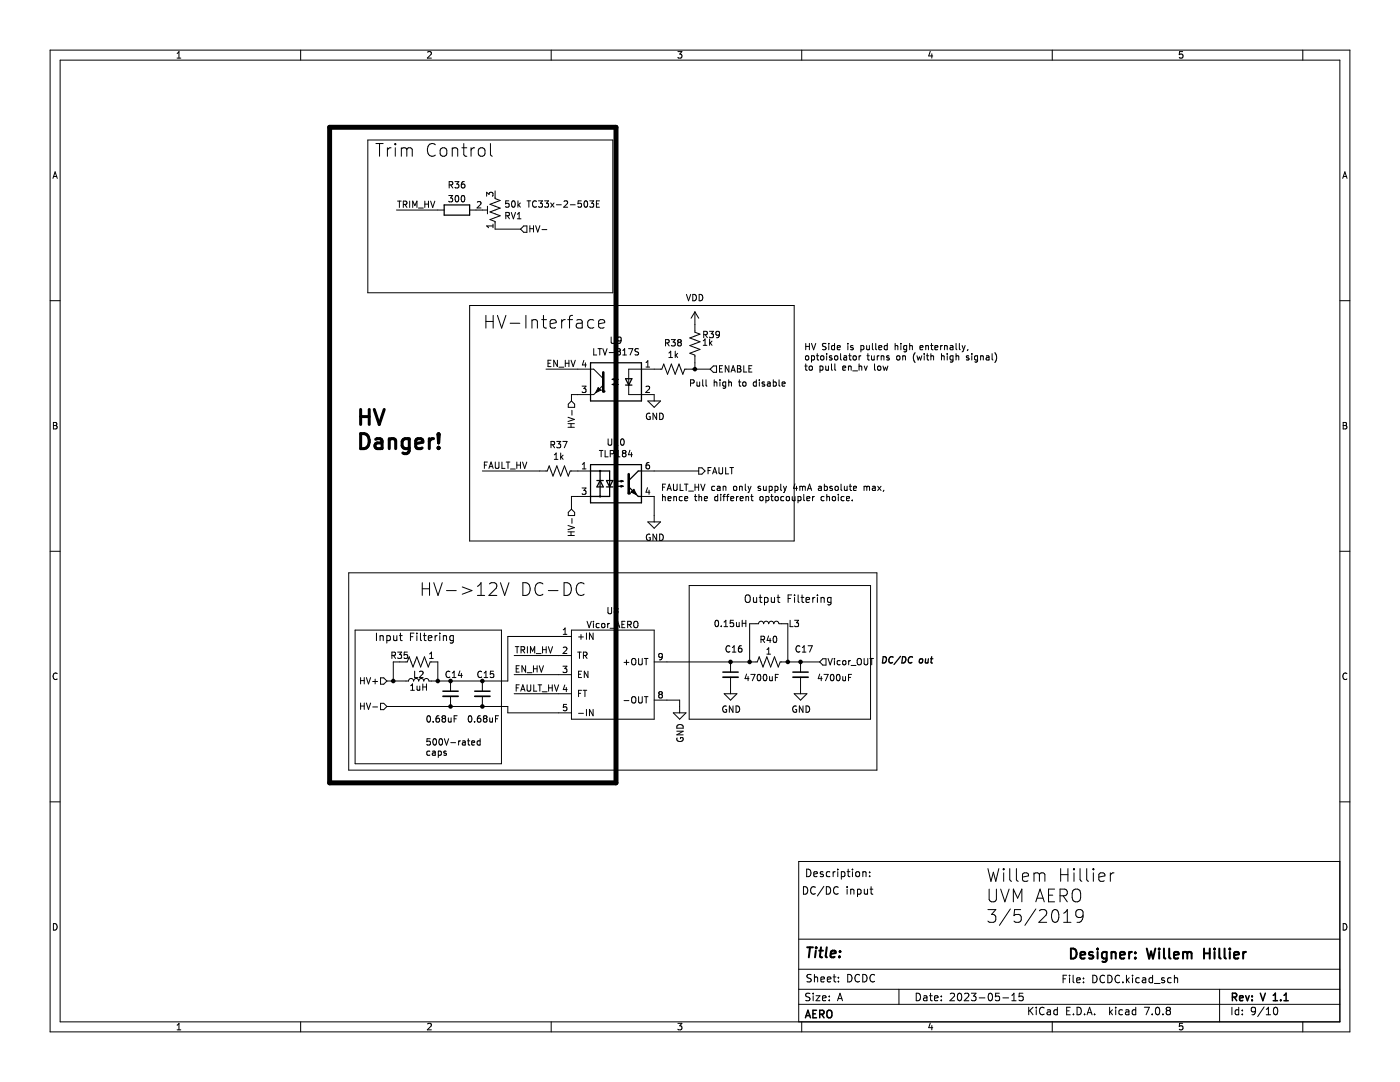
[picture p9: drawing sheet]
<svg xmlns="http://www.w3.org/2000/svg" width="279mm" height="216mm" viewBox="0 0 279 216" stroke-linecap="round" stroke-linejoin="round" font-family="sans-serif">
<g fill="none" stroke="#000" stroke-width=".2">
<path d="M10 10h259.4v195.9h-259.4zM12 12h255.4v191.9h-255.4zM35.3 11.6h.8M35.3 10.7l.4-.4v1.3M60 10v2M85.3 10.4l.5-.1 .3 .4-.8 .9h.8M110 10v2M135.3 10.3h.8l-.4 .5 .3 .1v.6l-.2 .1-.5-.1M160 10v2M185.7 10.2l-.4 1h.9M186 10.7v.9M210 10v2"/>
<path d="M236 10.3h-.6l-.1 .6 .2-.1 .5 .1 .1 .1-.1 .5-.2 .1-.5-.1M260 10v2M10.6 35.6l.4-1.3 .4 1.3M10.7 35.2h.6M73.4 27.9h48.9v30.5h-48.9zM75 28.6h1.5M75.7 28.6v2.6M77.3 29.5v1.7M78 29.5a.65 .65 0 0 0-.7 .5M78.9 28.6v.3M78.9 29.5v1.7M78.9 28.6l-.1 .2 .1 .1"/>
<path d="M78.9 28.6l.1 .2-.1 .1M80.1 29.7a.63 .63 0 0 1 1.1 .2M80.1 29.5v1.7M81.2 29.9l.3-.4 .7 .1 .1 .3v1.3M81.2 29.9v1.3M86.9 28.9a.95 .95 0 0 0-1.1-.1 .95 .95 0 0 0-.5 .9 1.08 1.08 0 0 0 .3 1.2 1.08 1.08 0 0 0 1.2 .2l.1-.2M88 29.7a.69 .69 0 0 1 .6-.2 .69 .69 0 0 1 .6 .5v.7a.69 .69 0 0 1-.7 .5 .69 .69 0 0 1-.7-.5zM89.6 39h.7l-.4 .5 .4 .1v.6l-.2 .1-.5-.1M89.6 36.9l.6-.1 .1-.4-.7-.2v1.3M89.9 36.9l.5 .6M90.3 29.7a.63 .63 0 0 1 1 .2v1.3M90.3 29.5v1.7"/>
<path d="M90.8 36.2h.8l-.4 .5 .3 .1v.6l-.2 .1-.5-.1M90.9 39.1l.2-.1a.68 .68 0 0 1 .5 .6 .68 .68 0 0 1-.5 .7l-.3-.5zM92.2 39.1l.1-.1a.68 .68 0 0 1 .5 .6 .68 .68 0 0 1-.5 .7l-.3-.5zM92.2 29.5h1M92.6 28.6v2.2l.1 .3 .5 .1M92.7 36.2l-.4 .1-.2 .2v.8l.2 .2 .4-.1 .1-.4-.1-.2-.4-.1-.2 .3M94 29.5v1.7M94.7 29.5a.65 .65 0 0 0-.7 .5M95.6 29.7a.69 .69 0 0 1 .7-.2 .69 .69 0 0 1 .5 .5v.7a.69 .69 0 0 1-.7 .5 .69 .69 0 0 1-.6-.5zM97.1 39.2v-.8l.5 .4 .1-.4h.6l.1 .2-.1 .6M97.9 28.6v2.2l.3 .4M98.8 38.1v1.5l1 .4-2 .8 2 .7-2 .8 2 .8-2 .7 1 .4v1.5h5.1"/>
<path d="M268 35.6l.4-1.3 .4 1.3M268.1 35.2h.6M79.1 41.9h9.5M79.3 40.1h.8M79.7 40.1v1.3M80.5 40.8l.6-.1 .1-.5-.7-.1v1.3M80.8 40.8l.4 .6M81.8 40.1v1.3M82.4 41.4v-1.3l.4 .9 .4-.9v1.3M83.5 41.5h1M84.8 40.1v1.3M84.8 40.7h.7"/>
<path d="M85.5 40.1v1.3M85.9 40.1l.5 1.3 .4-1.3M93.7 41.9h3.6M95.3 40.3l.5-.1 .2 .4-.8 .9h.8M97.3 41.1v1.6M98.4 45.1h-1.3l.4 .3M98.4 44.7v.7M100.9 43.1l.7-.1v-.5l-.7-.1v1.3M101.2 43.1l.5 .6M101.6 40.1h-.7v.6l.2-.1h.4l.1 .2v.4l-.2 .1-.5-.1M102 42.4l.5 1.3 .4-1.3M102.2 40.2l.2-.1a.68 .68 0 0 1 .4 .6 .68 .68 0 0 1-.4 .6l-.3-.4z"/>
<path d="M103.2 43.7h.8M103.2 42.8l.4-.4v1.3M103.4 40.1v1.2M103.5 40.9l.3 .4M103.8 40.5l-.4 .5M104.5 45.1h.7v1.3h-.7l-.6-.7zM105.2 40.1h.7M105.5 40.1v1.2M105.7 45v1.3M105.7 45.6h.8M106.5 45v1.3M106.9 45l.4 1.3 .4-1.3"/>
<path d="M107.1 40.2a.6 .6 0 0 0-.9 .4 .6 .6 0 0 0 .6 .7l.3-.1M107.5 40.1h.8l-.5 .5 .4 .1v.5l-.2 .1-.5-.1M108.2 45.8h.9M108.7 40.1h.8l-.4 .5 .3 .1v.5l-.2 .1-.5-.1M109.9 40.5l.7 .8M110.6 40.5l-.7 .8M111 40.9h1M112.6 40.2l.4-.1 .3 .3-.8 .9h.8M113.8 40.9h1M116 40.1h-.6l-.1 .6 .2-.1h.4l.2 .2-.1 .4-.2 .1-.5-.1M116.7 40.2l.2-.1a.68 .68 0 0 1 .4 .6 .68 .68 0 0 1-.4 .6l-.4-.4zM117.7 40.1h.8l-.4 .5 .3 .1v.5l-.2 .1-.5-.1"/>
<path d="M119 40.7h.5M119.6 40.1h-.6v1.2h.6M137 58.7l.4 1.3 .4-1.3M138.3 58.7a.64 .64 0 0 1 .7 .7 .64 .64 0 0 1-.7 .6zM139.5 58.7a.64 .64 0 0 1 .8 .7 .64 .64 0 0 1-.8 .6zM10 60h2M93.7 61h64.8v47h-64.8zM97 62.9v2.6M97 64.1h1.4M98.4 62.9v2.6M99.3 62.9l.8 2.6 .9-2.6M101.8 64.5h1.9"/>
<path d="M105 62.9v2.6M106.2 64a.63 .63 0 0 1 1.1 .1v1.4M106.2 63.8v1.7M108.1 63.8h1M108.5 62.9v2.2l.1 .3 .5 .1M109 73.7h9.5l1.9 1.9M109.4 72.5h.4M109.8 64.6l1.2-.2-.1-.5-.7-.1-.4 .3 .1 1.3 .3 .1 .7-.1M110 71.9h-.6v1.2h.6M111.2 71.9v1.2l-.7-1.2v1.2M111.5 73.3h1M112.1 63.8v1.7"/>
<path d="M112.8 63.8a.65 .65 0 0 0-.7 .5M112.8 72.5h.7M112.8 71.9v1.2M113.3 63.8h1M113.5 71.9v1.2M114 71.9l.4 1.2 .4-1.2M114.3 62.9l-.5 .2-.1 .2v2.2M115.1 63.9l.3-.1 .7 .1 .1 .2v1.4M116.2 77.1h.7l-.4 .4 .4 .2v.5l-.2 .1-.5-.1M116.2 64.4l-.8 .1a.5 .5 0 0 0-.4 .5 .5 .5 0 0 0 .4 .5l.8-.1M116.5 71.9l-.3 .9h.8M116.8 72.4v.8"/>
<path d="M118.5 69.6v1.2h.6M118.5 63.9l-.7-.1-.5 .5v.7l.2 .4 .3 .1 .7-.1M119.3 69.6h.8M119.4 77.3l.5 .6-1 .5zM119.5 64.6l1.2-.2-.1-.5-.8-.1-.3 .3 .1 1.3 .2 .1 .8-.1M119.7 69.6v1.2M119.9 77.9h.1M120.3 69.6l.4 1.2 .5-1.2M120.4 76.8l-1.9 1.9h-4.5v1.3M121.6 70.4h.9M122 67.3v1l.2 .2h.4l.1-.2v-1M122.2 76.7h1.2"/>
<path d="M122.2 76.7l.4-.1v.2zM122.2 75.7l.4-.1v.2zM122.2 75.7h1.2M123.3 70.1l-.2-.2 .2-.3h.3l.2 .2-.2 .3M123.3 70.1l-.2 .3v.3l.2 .1h.4l.1-.2v-.2l-.2-.3M123.3 70.1h.3M124 67.8l-.3 .2h-.3l-.2-.2 .1-.4 .4-.1 .3 .2-.1 .7-.2 .3h-.3M124.3 70.8h.7M124.3 69.9l.4-.3v1.2M125.4 69.6h.9l-.6 1.2M127.4 69.6h-.4l-.2 .1v.3l.5 .3 .1 .3-.2 .2h-.5M128.9 77.2l.5-.1 .2 .3-.7 .9h.7"/>
<path d="M128.9 73.2h.7M128.9 72.3l.4-.3v1.2M132.8 68.4h.6l.1-.5-.7-.1v1.2M133.1 68.4l.4 .6M133.5 71.3h.7M133.5 70.4l.4-.3v1.2M134 67.8h.8l-.5 .4 .4 .2v.5l-.2 .1-.5-.1M134.8 70.1v1.2M134.9 70.9l.3 .4M135.2 70.5l-.4 .5M135.5 68.3l-.3-.2 .3-.3h.2l.3 .2-.3 .3M135.5 68.3l-.3 .2 .1 .4 .2 .1h.3l.2-.2v-.3l-.3-.2"/>
<path d="M135.5 68.3h.2M137.8 76.5l.6-.1 .1-.5-.7-.1v1.3M138.7 62.2v4.1l1 .4-2 .7 2 .8-2 .8 2 .7-2 .8 1 .4v2.8M138.7 62.2l-.8 1.3M138.7 62.2l.7 1.3M139.1 76.2v.8l.5-.1M139.6 76.2v.9M140.2 75.8v1.1l.2 .2M140.3 68.9h.8M140.3 68l.4-.4v1.3M140.4 66.8l.6-.1 .1-.5-.7-.1v1.3M140.7 66.8l.5 .6"/>
<path d="M140.9 75.8v1.1l.2 .2M141.6 66.1h.8l-.4 .5 .3 .1v.6l-.2 .1-.5-.1M141.6 67.6v1.3M141.7 73.7h-5l-.4 1-.8-2.1-.8 2.1-.7-2.1-.8 2.1-.7-2.1-.4 1.1h-6.6v5h5.1v1.3M141.7 68.4l.4 .5M142.1 68.1l-.5 .4M142.4 73h.6v1.3h-.6l-.7-.6zM142.5 75.8v1.3M142.5 76.3h.5l.1 .8M143.6 66.7l-.3 .2-.3-.1-.1-.1v-.5l.4-.1 .3 .3-.1 .7-.2 .2-.3 .1M143.6 73.6h.4M143.7 75.8v.1"/>
<path d="M143.7 76.2v.9M144.2 73h-.6v1.2h.6M144.8 76.3l-.3-.1-.3 .3 .1 .5h.5M144.8 76.2v1l-.2 .3-.3-.1M145.4 76.3h.5l.1 .8M145.4 75.8v1.3M145.5 73v1.2l-.8-1.2v1.2M145.9 74.2l.4-1.2 .4 1.2M146 73.9h.6M147.2 73.6h.4M147.2 73h.4l.2 .2-.2 .4 .2 .1 .1 .3-.3 .2h-.4zM147.4 76.2h.5"/>
<path d="M147.6 75.8v1.1l.3 .2M148.3 76.3l.2-.1 .3 .1 .1 .5-.1 .2-.5-.1zM148.4 73v1.2h.6M149.5 73.6h.4M150.1 73h-.6v1.2h.6M150.9 76.3l-.3-.1-.3 .3 .2 .5h.4M150.9 75.8v1.3M151.5 75.8v.1M151.5 76.2v.9M152.6 76.3l-.3-.1-.2 .2v.2l.5 .1v.3h-.5M153.2 76.3h.5v.8M153.7 76.5l-.4 .1-.2 .2 .2 .3 .4-.1"/>
<path d="M154.3 76.3l.4-.1 .2 .3-.1 .5h-.5M154.3 75.8v1.3M155.5 75.8v1.1l.2 .2M156.1 76.6l.6-.1-.1-.2-.3-.1-.2 .2v.6h.5M160.6 73h.5M160.8 68.5v1.3M160.8 72.6v1.1l.3 .2M160.8 69.1h.7M160.9 71.1l.3-.1 .2 .2v.4l-.2 .2-.5-.2zM161.5 68.5v1.3M161.5 73.2l.2-.2 .4 .2v.4l-.1 .2h-.5zM162 71.1l.3-.1 .3 .2-.2 .6h-.4"/>
<path d="M162 71v1.3M162 68.5l.4 1.3 .4-1.3M162.9 71h.5M163.1 70.6v1.1l.3 .1M163.6 73.1l.4-.1 .3 .3-.2 .5h-.5M163.6 73v1.3M163.9 71.1l.3-.1 .2 .2v.4l-.2 .2-.4-.2zM164.8 73l.1 .8h.4M164.9 68.6l-.5-.1-.2 .1v.4l.5 .2 .2 .4-.3 .2-.5-.1M165 70.6v.1M165 71v.8M165.3 73v.9"/>
<path d="M165.4 68.5v.1M165.4 68.9v.9M165.9 72.6v1.1l.2 .2M166 71.1l-.3-.1-.2 .2 .1 .2 .4 .1v.3h-.5M166.5 69l-.3-.1-.3 .3 .2 .5h.4M166.5 68.5v1.3M166.6 72.6v1.1l.2 .2M166.6 71.1l.2-.1 .4 .1v.5l-.1 .2-.5-.1zM167.1 69.4l.6-.2-.1-.2-.3-.1-.2 .2 .1 .6h.4M167.8 70.6v1.1l.1 .1M168.2 73.5l.6-.2-.1-.2-.3-.1-.2 .2v.6h.5M168.4 71.1h.5l.1 .7"/>
<path d="M169 71.3l-.5 .1-.1 .1 .1 .3h.5M169.2 68.5v.1M169.2 68.9v.9M169.3 73.2l.5-.1 .1 .8M169.3 73v.9M169.4 71h.5M169.6 70.6v1.1l.3 .1M170.2 74h.9M170.2 69l-.3-.1-.1 .2v.2l.4 .1v.3h-.4M170.3 71.1l.2-.1 .3 .1 .1 .5-.1 .2-.5-.1zM171.4 71v.8M171.4 72.6v1.3"/>
<path d="M171.4 73.2l.5-.1 .1 .8M171.8 71l-.4 .2M171.8 68.9v1.3M171.8 69l.4-.1 .2 .3-.1 .5h-.5M172.5 73l.3 .9 .3-.9M173 68.9v.8h.5M173 71h.5M173.2 70.6v1.1l.3 .1M173.5 68.9v.9M173.9 71l.1 .8 .5-.1M174.1 68.5v1.1l.2 .2M174.5 71v.8"/>
<path d="M174.5 72.6v1.1l.2 .2M174.8 68.5v1.1l.2 .2M175.1 71v.8M175.2 73.2l.2-.2 .3 .2 .1 .4-.1 .2h-.5zM175.4 69.4l.6-.2-.1-.2-.3-.1-.2 .2v.6h.5M175.4 71l-.3 .2M175.9 71.1h.4l.1 .7M175.9 71v.8M176.2 73l.3 .9 .2-.6 .3 .6 .2-.9M177.1 69l-.4-.1-.2 .3 .1 .5h.5M177.1 68.5v1.3M177.4 71.1l-.3-.1-.1 .2v.2l.4 .1v.3h-.4"/>
<path d="M178.6 69.1l.5-.1 .1 .8M178.6 68.5v1.3M179.1 71.1l.3-.1 .2 .2v.4l-.2 .2-.5-.2zM179.8 68.5v.1M179.8 68.9v.9M180.2 71.1h.4l.1 .7M180.2 71v.8M180.9 69l-.3-.1-.3 .3 .2 .5h.4M180.9 68.9v1.1l-.2 .2h-.3M181.5 69.1l.5-.1 .1 .8M181.5 68.5v1.3M182.6 70.4a1.46 1.46 0 0 0 0 1.9"/>
<path d="M183 71l.2 .8 .3-.6 .2 .6 .3-.8M183.6 69.4l.6-.2-.1-.2-.3-.1-.2 .2 .1 .6h.4M184.4 70.6v.1M184.4 71v.8M184.8 69.1l.4-.1 .1 .8M184.8 68.9v.9M184.9 71h.5M185.1 70.6v1.1l.3 .1M185.7 68.9h.5M185.8 71.1h.5v.7M185.8 70.6v1.2M185.9 68.5v1.1l.3 .2"/>
<path d="M186.6 69.4l.6-.2-.1-.2-.4-.1-.1 .2v.6h.5M187.7 68.9v.9M187.9 71.1h.5v.7M187.9 70.6v1.2M188.1 68.9l-.4 .3M188.5 69.1l.5-.1v.8M188.5 68.9v.9M189 70.6v.1M189 71v.8M189.7 69h.4l.1 .8M190.2 71.1l-.4-.1-.2 .2 .1 .6h.5M190.2 71v1l-.2 .3-.3-.1"/>
<path d="M190.2 69.2l-.4 .1-.2 .2 .2 .3 .4-.1M190.8 70.6v1.2M190.8 71.1h.5v.7M190.8 68.5v1.1l.2 .2M191.5 68.5v1.1l.1 .2M192 68.9l.3 .9M192.3 69.8l-.3 .4M192.6 68.9l-.3 .9M193.2 69.7l-.2 .3M193.3 71.1l-.3-.1-.1 .2v.2l.4 .1v.3h-.4M193.9 70.6v.1M193.9 71v.8"/>
<path d="M195.1 71v1l-.2 .3-.4-.1M195.1 71.1l-.4-.1-.2 .2 .1 .6h.5M195.7 71.1h.5v.7M195.7 71v.8M196.8 71.1h.5l.1 .7M197.4 71.3l-.4 .1-.2 .1 .2 .3h.4M198 70.6v1.1l.2 .1M198.5 70.4a1.46 1.46 0 0 1 0 1.9M267.4 60h2M10.7 84.3h.4l.2 .2-.2 .4 .2 .1 .1 .3-.2 .3h-.5zM10.7 84.9h.4M96.3 94h12.9l.4-1 .8 2 .7-2 .8 2 .7-2 .8 2 .4-1h4.1"/>
<path d="M96.7 92.8h.4M97.3 92.2h-.6v1.3M97.6 93.5l.4-1.3 .4 1.3M97.7 93.1h.6M98.8 92.2v1l.3 .3 .4-.1 .1-.2v-1M100.2 92.2v1.3h.6M101 92.2h.7M101.4 92.2v1.3M101.9 93.6h.9M103.1 92.8h.8M103.1 92.2v1.3M103.9 92.2v1.3"/>
<path d="M104.3 92.2l.4 1.3 .4-1.3M110 88.7h.6v-.5l-.6-.1v1.3M110.3 88.7l.4 .7M110.6 90.8l.4-.4v1.3M110.6 91.7h.8M111.1 88.1h.8l-.4 .5 .3 .1v.5l-.1 .2-.6-.2M111.9 90.4v1.3M112 91.2l.4 .5M112.3 88.1h.9l-.6 1.3M112.4 90.8l-.5 .5M113.4 85.3h1.2M113.4 84.5h1.2"/>
<path d="M113.4 83.3l1.2 .4-1.2 .4M114 84.5v.8M114 80l.7 .6v.7h-1.3v-.7zM114.1 81.9v.9M116.2 97.4h.7l-.4 .5 .4 .1v.5l-.2 .1-.5-.1M116.2 93.6h.7M116.2 92.7l.4-.4v1.3M117.9 99.1h-3.9v2.5M119.6 89.9h.7M120 89.9v1.3M120.8 89.9v1.3h.6M121.4 87.6v1l.2 .2h.4l.1-.2v-1"/>
<path d="M121.8 90.6l.6-.1 .1-.5-.7-.1v1.3M122.6 88.8h.8M122.6 87.9l.4-.3v1.2M123 91.2h.7M123 90.2l.4-.3v1.3M124 87.7l.1-.1a.68 .68 0 0 1 .5 .6 .68 .68 0 0 1-.5 .6l-.3-.4zM124.4 90.4l-.2 .3 .1 .3 .1 .2 .4-.1 .1-.2v-.2l-.2-.3M124.4 90.4l-.2-.2 .2-.3h.3l.2 .2-.2 .3M124.4 90.4h.3M125.7 89.8l-.3 .9h.8M126 90.3v.9M128 94h11.4"/>
<path d="M128 99.1h2.6v5M129.2 97.3l-.3 .9h.8M129.3 80h2.5l-1.2 1.3zM129.5 92.3l-.3 .1-.2 .2-.1 .7 .3 .3 .4-.2v-.4l-.1-.2h-.3l-.3 .2M129.5 97.8v.8M129.7 82.5a.59 .59 0 0 0-.7 .6 .59 .59 0 0 0 .7 .6l.1-.5h-.3M131 82.4v1.3l-.7-1.3v1.3M131.7 82.4a.64 .64 0 0 1 .7 .7 .64 .64 0 0 1-.7 .6zM132.2 97.2h.5M132.2 98.6v1.3M132.2 99.2l.5-.1 .1 .8M132.8 96.6h-.6v1.3"/>
<path d="M133.1 97.9l.5-1.3 .4 1.3M133.3 97.5h.6M133.3 99.5l.6-.1v-.3h-.4l-.2 .2 .1 .6h.5M134.4 96.6v1l.2 .3 .4-.1 .1-.2v-1M134.5 99.2l.4-.1 .1 .8M134.5 99.1v.8M135.7 96.6v1.3h.6M136.2 99.1h-.4l-.2 .2 .1 .6h.5M136.6 96.6h.7M136.6 99.5l.6-.1v-.3h-.4l-.2 .2 .1 .6h.5M136.9 96.6v1.3M137.4 98h1"/>
<path d="M138.6 99.1h.5M138.7 96.6v1.3M138.7 97.2h.7M138.8 98.6v1.1l.3 .2M139.4 96.6v1.3M139.4 93.3h.7l.6 .7-.6 .6h-.7zM139.5 99.2l.5-.1v.8M139.5 98.6v1.3M139.8 96.6l.5 1.3 .4-1.3M140.6 99.5l.6-.1-.1-.3h-.3l-.2 .2v.6h.5M141.3 93.9h.4M141.9 93.3h-.6v1.3"/>
<path d="M142.2 94.6l.4-1.3 .5 1.3M142.3 94.2h.6M142.6 97.1l-.3-.1-.3 .3 .1 .5h.5M143.2 97.1h.5v.8M143.2 99.1h-.3l-.3 .2 .2 .6h.4M143.2 98.6v1.3M143.5 93.3v1l.2 .3 .4-.1 .1-.2v-1M143.7 97.3l-.4 .1-.2 .2 .2 .3 .4-.1M143.8 98.6v.2M143.8 99.1v.8M144.3 99.1h.4M144.3 97.1h.5l.1 .8"/>
<path d="M144.3 97v.9M144.7 98.6l-.3 .2v1.1M144.8 93.3v1.3h.6M145 99.1h.5M145.5 98.6l-.3 .2v1.1M145.7 93.3h.7M145.8 99.5l.6-.1v-.3h-.4l-.2 .2 .1 .6h.5M146 93.3v1.3M146.5 97.1l.3-.1 .2 .3v.3l-.2 .3-.4-.3zM147 99.1v.8M147.3 99.1l-.3 .2M147.6 97.1h.5v.8"/>
<path d="M147.6 97v.9M147.7 99.5l.6-.1v-.3h-.4l-.2 .2 .1 .6h.5M148.7 96.6v1.1l.2 .2M148.9 99.1v.8M148.9 99.2l.4-.1 .1 .8M149.3 97l.3 .9M149.6 97.9l-.3 .4M149.8 99.1h.5M149.9 97l-.3 .9M150 98.6v1.1l.3 .2M151.7 99.2l.2-.1 .3 .1 .1 .5-.1 .2-.5-.1zM151.8 97.1l-.3-.1-.2 .2v.2l.5 .1v.3h-.5"/>
<path d="M152.4 97v.8h.5M152.9 99.1h.3l.3 .2-.2 .6h-.4M152.9 99.1v1.2M152.9 97v.9M153.5 97.1l.4-.1 .2 .3-.1 .5h-.5M153.5 97v1.3M153.8 99.1h.5M154 98.6v1.1l.3 .2M154.7 97.1l.3-.1 .3 .3-.2 .5h-.4M154.7 97v1.3M154.7 99.2l.2-.1 .4 .1v.5l-.1 .2-.5-.1zM155.8 96.6v1.1l.2 .2"/>
<path d="M156.4 97l.3 .9M156.4 99.1h-.3l-.3 .2 .1 .6h.5M156.7 97.9l-.3 .4M157 97l-.3 .9M157 99.2l.1-.1 .4 .1 .1 .5-.2 .2-.4-.1zM158.1 99.1l.1 .8 .5-.1M158.7 96.5l-.3 .9h.7M158.7 99.1v.8M159 97v.9M159.3 99.1h.3l.3 .2-.2 .6h-.4M159.3 99.1v1.2M159.6 97.1l.4-.1 .2 .2"/>
<path d="M159.6 97v.9M160.2 97.2l.1-.2 .4 .1v.8M160.2 97.2v.7M160.4 98.6v1.1l.2 .2M161 99.5l.6-.1v-.3h-.4l-.2 .2 .1 .6h.5M161.1 97.9l.5-1.3 .4 1.3M161.3 97.5h.6M162.2 99.1v.8M162.5 99.1l-.3 .2M163.4 97.1h.5v.8M163.9 97.3l-.4 .1-.2 .2 .2 .3 .4-.1M164.5 99.1h-.4l-.2 .2 .1 .6h.5"/>
<path d="M164.5 96.6v1.3M164.5 97.1l.4-.1 .2 .3-.1 .5h-.5M165 98.6v1.3M165 99.2l.5-.1 .1 .8M166.1 97.1l-.3-.1-.2 .2 .1 .2 .4 .1v.3h-.5M166.2 99.1h.3l.3 .2v.4l-.3 .2-.4-.2zM166.8 97.1l.3-.1 .2 .3v.3l-.2 .3-.5-.3zM167.3 98.6v.2M167.3 99.1v.8M167.8 96.6v1.1l.2 .2M168.5 99.1h-.4l-.3 .2 .2 .6h.5M168.5 97l.1 .8h.5"/>
<path d="M168.9 99.5l.6-.1v-.3h-.4l-.2 .2 .1 .6h.5M169.1 97v.9M169.5 97h.5M169.7 96.6v1.1l.3 .2M170.1 99.8v.1M170.3 97.4l.6-.1v-.2l-.4-.1-.2 .2 .1 .6h.5M172.4 97v.9M172.4 97.1l.4-.1 .2 .2M173 97.2l.2-.2 .3 .1v.8M173 97.2v.7M174.1 97.1h.5l.1 .8M174.7 97.3l-.4 .1-.2 .2 .2 .3 .4-.1"/>
<path d="M175.2 97l.6 .9M175.8 97l-.6 .9M176.4 97.8l-.1 .3M268.1 84.3h.4l.2 .2-.2 .4 .2 .1 .1 .3-.2 .3h-.5zM268.1 84.9h.4M10 110h2M69.6 114.3h105.4v39.4h-105.4zM84.3 116.3v2.5M84.3 117.5h1.4M85.7 116.3v2.5M86.6 116.3l.8 2.5 .9-2.5M89.1 117.8h1.9"/>
<path d="M92.3 117.1l1.9 .7-1.9 .8M95.3 118.8h1.4M95.3 117l.7-.7v2.5M97.7 116.5l.4-.2h.6a.69 .69 0 0 1 .3 1.1l-1.4 1.4h1.5M99.9 116.3l.8 2.5 .9-2.5M104.3 116.3a1.34 1.34 0 0 1 1.5 .8 1.34 1.34 0 0 1-.5 1.6l-1 .1zM108.3 116.5a.95 .95 0 0 0-1-.1 .95 .95 0 0 0-.5 1 1.08 1.08 0 0 0 .3 1.1 1.08 1.08 0 0 0 1.1 .2l.1-.1M109.4 117.8h2M112.6 116.3a1.34 1.34 0 0 1 1.4 .8 1.34 1.34 0 0 1-.5 1.6l-.9 .1zM113.4 106.8h1.2M113.4 106.1h1.2M113.4 104.9l1.2 .4-1.2 .4"/>
<path d="M114 106.1v.7M114 101.6l.7 .6v.7h-1.3v-.7zM114.1 103.5v.9M116.6 116.5a.95 .95 0 0 0-1.1-.1 .95 .95 0 0 0-.5 1 1.08 1.08 0 0 0 .3 1.1 1.08 1.08 0 0 0 1.1 .2l.2-.1M129.3 104.1h2.5l-1.2 1.3zM129.7 106.6a.59 .59 0 0 0-.7 .6 .59 .59 0 0 0 .7 .6l.1-.5h-.3M131 106.6v1.2l-.7-1.2v1.2M131.7 106.6a.64 .64 0 0 1 .7 .6 .64 .64 0 0 1-.7 .6zM137.5 116.8h36.2v26.7h-36.2zM148.8 118.9a.5 .5 0 0 1 .6-.2 .5 .5 0 0 1 .3 .5v.5a.5 .5 0 0 1-.5 .5 .5 .5 0 0 1-.5-.5zM150.4 119.2v.9l.4 .1 .2-.1M151 119.2v1"/>
<path d="M151.5 119.2h.6M151.7 118.7v1.3l.4 .2M152.6 119.3l.4-.1 .3 .3-.2 .6h-.5M152.6 119.2v1.5M153.9 119.2l.1 .9 .4 .1 .2-.1M154.6 119.2v1M155.1 119.2h.5M155.3 118.7v1.3l.3 .2M157.3 119.4h.5M158 118.7h-.7v1.5M158.6 118.7v.2M158.6 119.2v1"/>
<path d="M159.3 118.7v1.3l.2 .2M159.9 119.2h.5M160.1 118.7v1.3l.3 .2M160.9 119.7l.7-.1-.1-.3-.4-.1-.2 .2v.7h.6M162.2 119.2v1M162.6 119.2l-.4 .3M163.1 118.7v.2M163.1 119.2v1M163.9 119.4l.2-.2 .3 .1 .1 .9M163.9 119.2v1M165.8 119.2v1.2l-.2 .3-.4-.1M165.8 119.3l-.4-.1-.3 .3 .2 .6h.5"/>
<path d="M267.4 110h2M11.4 134.4a.62 .62 0 0 0-.9 .5 .62 .62 0 0 0 .7 .7l.2-.1M70.9 125.7h29.2v26.7h-29.2zM72 135.2v1.3M72 135.8h.7M72.7 135.2v1.3M73.1 135.2l.4 1.3 .5-1.3M74.4 136h1M74.9 135.5v1M75.1 126.3v1.5M75.8 126.8v1M75.8 127l.3-.2 .3 .1 .1 .9"/>
<path d="M75.9 135.3h.7l.6 .6-.6 .6h-.7zM77.2 126.9l.4-.1 .3 .3-.1 .7h-.6M77.2 126.8v1.5M78.2 130.8l.6-.1 .1-.5-.7-.1v1.3M78.5 135.9v-3.8h2.8l.4-1 .7 2 .8-2 .7 2 .8-2 .8 2 .4-1h1.5v3.8M78.5 130.8l.4 .6M78.6 126.8v1h.4l.2-.1M79.2 126.8v1M79.4 130.1h.7l-.4 .5 .4 .1v.6l-.2 .1-.5-.1M79.7 126.8h.6M79.9 126.3v1.3l.4 .2M81.3 130.1h-.6l-.1 .6 .2-.1 .4 .1 .2 .1-.1 .5-.2 .1-.5-.1"/>
<path d="M81.9 127h.5M82 136.8l.3-.3v1.2M82 137.7h.7M82.6 126.3h-.7v1.5M82.7 133.9v1.3h.7M83.2 126.3v.2M83.2 126.8v1M83.2 136.9l.1 .8 .5-.1M83.7 134.1l.5-.2 .2 .4-.7 .9h.7M83.8 136.9v.8M83.9 126.3v1.3l.2 .2M84.4 136.5v1.2"/>
<path d="M84.4 137.1h.7M84.5 126.8h.6M84.7 126.3v1.3l.4 .2M85.1 136.5v1.2M85.5 127.3l.7-.1-.1-.3-.4-.1-.2 .2 .1 .8h.5M85.7 131.4h.8M85.7 130.5l.4-.4v1.3M86.8 126.8v1M87.3 126.8l-.5 .3M87.8 126.3v.2M87.8 126.8v1M88.5 127l.2-.2 .3 .1 .1 .9"/>
<path d="M88.5 126.8v1M89.8 134.1a.6 .6 0 0 0-.9 .4 .6 .6 0 0 0 .6 .7l.3-.1M89.9 135.9v2M89.9 138.9v2.1M90.3 134.3l.3-.4v1.3M90.3 135.2h.7M90.5 126.8v1.2l-.3 .3h-.4M90.5 126.9l-.5-.1-.2 .3 .1 .7h.6M91.8 133.9l-.3 .9h.8M92.1 134.4v.8M96.1 134.1a.6 .6 0 0 0-.8 .4 .6 .6 0 0 0 .6 .7l.2-.1M96.3 135.9v2"/>
<path d="M96.3 138.9v2.1M96.6 134.3l.4-.4v1.3M96.6 135.2h.7M98.5 133.9h-.6l-.1 .6 .2-.1 .4 .1 .2 .2-.1 .4-.2 .1-.5-.1M102.6 138.4h11.4M102.6 134.6h11.4M102.6 130.8h11.4M102.8 129h.8M103 133.4h.4M103 137.3h.4M103.2 129v1.3M103.6 132.8h-.6v1.3h.6"/>
<path d="M103.6 136.6h-.6v1.3M103.9 137.9l.4-1.3 .5 1.3M104 129.7l.6-.1 .1-.5-.7-.1v1.3M104 137.6h.7M104.3 129.7l.4 .6M104.9 132.8v1.3l-.7-1.3v1.3M105.2 134.2h1M105.2 136.6v1.1l.2 .2h.4l.1-.2v-1.1M105.3 129v1.3M105.9 130.3v-1.3l.4 .9 .4-.9v1.3M106.5 133.4h.7M106.5 132.8v1.3"/>
<path d="M106.5 136.6v1.3h.6M107 130.4h1M107.2 132.8v1.3M107.4 136.6h.7M107.6 132.8l.4 1.3 .5-1.3M107.7 136.6v1.3M108.2 138h1M108.3 129v1.3M108.3 129.6h.7M109 129v1.3M109.4 129l.5 1.3 .4-1.3M109.5 137.3h.7"/>
<path d="M109.5 136.6v1.3M110.2 136.6v1.3M110.6 136.6l.5 1.3 .4-1.3M112.4 132.9h.7l-.4 .5 .4 .1v.6l-.2 .1-.5-.1M112.4 126.6h.7M112.4 125.7l.4-.4v1.3M112.4 129.2l.5-.1 .2 .4-.7 .9h.7M112.7 136.7l-.3 .9h.8M113 137.2v.8M114 127h-12.7v8.9h-15.7a.51 .51 0 0 0-.5-.5 .51 .51 0 0 0-.5 .5 .51 .51 0 0 0-.5-.5 .51 .51 0 0 0-.5 .5 .51 .51 0 0 0-.5-.5 .51 .51 0 0 0-.5 .5 .51 .51 0 0 0-.6-.5 .51 .51 0 0 0-.5 .5h-4.3M114 125.7h16.6v17.8h-16.6zM115.3 130.1h.7"/>
<path d="M115.5 127.1h.9M115.5 134.5h.4M115.5 138.3h.4M115.6 130.1v1.3M115.9 126.6v1M116.1 133.9h-.6v1.3h.6M116.1 137.7h-.6v1.3M116.4 137.7h.7M116.4 130.8l.6-.1 .1-.5-.7-.1v1.3M116.7 130.8l.5 .6M116.7 137.7v1.3M117 126.3v1.3"/>
<path d="M117.2 124l.4 1.2 .4-1.2M117.3 133.9v1.3l-.7-1.3v1.3M118.4 126.3v1.3l-.8-1.3v1.3M118.4 124v.1M118.4 124.4v.8M119.6 124.5l-.4-.1-.2 .2 .1 .6h.5M120.1 124.5l.2-.1 .4 .1v.5l-.1 .2-.5-.1zM121.3 124.4v.8M121.3 121.2v1l.3 .3 .3-.1 .2-.2v-1M121.6 124.4l-.3 .2M121.8 125.4h.9M122.8 121.7l-.2 .3 .1 .3 .1 .2 .4-.1 .1-.2v-.2l-.2-.3"/>
<path d="M122.8 121.7l-.2-.2 .2-.3h.3l.2 .2-.2 .3M122.8 121.7h.3M122.8 125.2l.5-1.2 .4 1.2M123 124.9h.6M124.1 124.6h.4M124.5 139.8h1M124.5 132.2h1M124.7 124h-.6v1.2h.6M125 131.7v1M125.3 124.6h.6v-.5l-.6-.1v1.2M125.6 124.6l.4 .6M126.1 131.6l.3-.2a.43 .43 0 0 1 .5 .4v.4a.42 .42 0 0 1-.4 .5 .42 .42 0 0 1-.4-.5z"/>
<path d="M126.1 139.2l.3-.2a.43 .43 0 0 1 .5 .4v.5a.42 .42 0 0 1-.4 .4 .42 .42 0 0 1-.4-.4zM126.5 124.2l.3-.2a.43 .43 0 0 1 .5 .4v.4a.42 .42 0 0 1-.4 .5 .42 .42 0 0 1-.4-.5zM127.4 131.4v1l.3 .3 .3-.1 .2-.2v-1M127.4 139v1l.3 .3 .3-.1 .2-.2v-1M128.6 131.4h.7M128.6 139h.7M129 131.4v1.3M129 139v1.3M130.6 132.1h20.5l.4-1 .8 2 .7-2 .8 2 .8-2 .7 2 .4-1h7.9M130.6 139.7h5v2.5M131.7 138.6l-.2-.3 .2-.3h.2l.3 .3-.3 .3M131.7 138.6l-.2 .2v.4l.2 .1 .4-.1 .1-.2v-.2l-.3-.2"/>
<path d="M131.7 138.6h.2M132.2 130.9l-.3 .3-.3-.1-.1-.2v-.4l.4-.1 .3 .2-.1 .8-.2 .2-.3 .1M142.8 123.9l.2-.1a.68 .68 0 0 1 .4 .6 .68 .68 0 0 1-.4 .6l-.3-.4zM144 124.9v.1M144.5 124.1l.4-.3v1.2M144.5 125h.7M144.5 138.4h2.6l-1.3 1.3zM145.7 129a.6 .6 0 0 0-.9 .4 .6 .6 0 0 0 .6 .7l.3-.1M145.8 132.1v2M145.8 135.1v3.3M146.1 130.1h.8M146.1 129.2l.4-.4v1.3"/>
<path d="M146.4 123.8h-.6l-.1 .6 .2-.1h.4l.1 .2v.4l-.2 .1-.5-.1M147 124.2v.8l.5-.1M147.5 124.2v.8M148 128.8l-.4 .1-.2 .3v.7l.2 .2 .4-.1 .1-.4-.1-.2-.4-.1-.2 .3M148.1 123.8v1.2M148.1 124.4h.7M148.8 123.8v1.2M149 134.5l-.3 .9h.8M149.3 135v.8M149.6 132.1v-7.6h1.8a.51 .51 0 0 1 .5-.5 .51 .51 0 0 1 .5 .5 .51 .51 0 0 1 .5-.5 .51 .51 0 0 1 .5 .5 .51 .51 0 0 1 .5-.5 .51 .51 0 0 1 .5 .5 .51 .51 0 0 1 .5-.5 .51 .51 0 0 1 .5 .5h1.8v7.6M149.8 134.6h.9l-.6 1.2M151.2 134.7l.2-.1a.68 .68 0 0 1 .5 .6 .68 .68 0 0 1-.5 .6l-.3-.4z"/>
<path d="M151.9 127.6l.6-.1v-.4l-.6-.2v1.3M152.2 127.6l.4 .6M152.4 134.7l.2-.1a.68 .68 0 0 1 .5 .6 .68 .68 0 0 1-.5 .6l-.3-.4zM153.1 130.5h.7M153.1 129.6l.3-.3v1.2M153.4 126.9l-.3 .9h.8M153.6 135v.8l.5-.1M153.7 127.4v.8M154.1 135v.8M154.4 127.1l.2-.2a.68 .68 0 0 1 .4 .7 .68 .68 0 0 1-.4 .6l-.3-.5zM154.7 135.2h.5M155.3 134.6h-.6v1.2"/>
<path d="M157.7 123.8v1.2h.6M158.5 138.4h2.5l-1.2 1.3zM158.6 123.8h.8l-.5 .5 .4 .1v.5l-.2 .1-.5-.1M159.6 129a.6 .6 0 0 0-.8 .4 .6 .6 0 0 0 .6 .7l.2-.1M159.8 132.1v2M159.8 135.1v3.3M160.1 130.1h.7M160.1 129.2l.4-.4v1.3M161.3 128.8h.8l-.5 1.3M163.6 134.5l-.3 .9h.8M163.9 135v.8M164.2 131.4h.6v1.3h-.6l-.6-.6z"/>
<path d="M164.4 134.6h.9l-.6 1.2M165.3 131.4l.4 1.3 .4-1.3M165.8 134.7l.2-.1a.68 .68 0 0 1 .5 .6 .68 .68 0 0 1-.5 .6l-.3-.4zM166.5 131.4v.1M166.5 131.8v.9M167 134.7l.2-.1a.68 .68 0 0 1 .5 .6 .68 .68 0 0 1-.5 .6l-.3-.4zM167.7 131.9l-.4-.1-.2 .3 .1 .5h.5M168.2 135l.1 .8 .4-.1M168.2 131.9l.2-.1 .4 .1v.5l-.1 .2-.5-.1zM168.7 135v.8M169.3 135.2h.5M169.4 131.8v.9"/>
<path d="M169.7 131.8l-.3 .3M169.9 132.8h.9M169.9 134.6h-.6v1.2M171.1 131.6l.3-.2a.43 .43 0 0 1 .5 .4v.4a.42 .42 0 0 1-.4 .5 .42 .42 0 0 1-.4-.5zM172.5 131.4v1l.2 .3 .4-.1 .1-.2v-1M173.6 131.4h.7M174 131.4v1.3M268.8 134.4a.62 .62 0 0 0-.9 .5 .62 .62 0 0 0 .7 .7l.2-.1M72 140.3v1.2M72 140.9h.7M72.7 140.3v1.2M73.1 140.3l.4 1.2 .5-1.2"/>
<path d="M74.4 141.1h1M75.9 140.3h.7l.6 .7-.6 .6h-.7zM77.2 141h24.1v1.2h12.7M85.3 142.9l.2-.1a.68 .68 0 0 1 .4 .7 .68 .68 0 0 1-.4 .6l-.3-.5zM85.8 149.9h-.4l-.2 .2 .1 .6h.5M85.8 147.4h-.6v.6l.2-.1h.4l.1 .2-.1 .5-.1 .1-.5-.1M86.3 149.9h.5l.1 .8M86.5 144v.1M86.6 147.5l.1-.1a.68 .68 0 0 1 .4 .6 .68 .68 0 0 1-.4 .7 .84 .84 0 0 1-.1-1.2zM86.9 150.2h-.5l-.1 .2 .1 .3h.5M87.5 149.9h.3l.3 .2-.1 .6h-.5M87.5 149.9v1.2"/>
<path d="M87.6 142.8l-.4 .1-.1 .2-.1 .7 .2 .3 .5-.1v-.5l-.1-.1-.4-.1-.2 .2M87.8 147.5l.1-.1a.68 .68 0 0 1 .4 .6 .68 .68 0 0 1-.4 .7 .84 .84 0 0 1-.1-1.2zM88.5 143.4l-.3-.3 .3-.3h.2l.2 .3-.2 .3M88.5 143.4l-.3 .2 .1 .4 .2 .1 .3-.1 .1-.2v-.2l-.2-.2M88.5 143.4h.2M88.7 147.4l.4 1.3 .4-1.3M89 149.9h-.3l-.1 .2v.1l.4 .2v.3h-.4M89.5 143.2v.8h.5M90 148.2h.9M90 143.2v.9M90.6 143.4h.5M91.2 142.8h-.6v1.3"/>
<path d="M91.5 147.8v.9M91.9 147.8l-.4 .3M92.3 147.9h.5l.1 .8M92.9 148.1l-.5 .1-.1 .2 .1 .3 .5-.1M93.3 147.8h.5M93.5 147.4v1.1l.3 .2M93.6 142.9l.1-.1a.68 .68 0 0 1 .5 .7 .68 .68 0 0 1-.5 .6l-.3-.5zM94.1 148.2l.6-.1v-.2l-.4-.1-.2 .2 .1 .6h.5M94.7 144v.1M95.8 147.9l-.3-.1-.3 .3 .1 .5h.5M95.8 147.4v1.3M95.9 142.8l-.4 .1-.2 .2v.7l.2 .3 .4-.1 .1-.5-.1-.1-.4-.1-.2 .2"/>
<path d="M96.7 143.4l-.2 .2v.4l.2 .1 .4-.1 .1-.2v-.2l-.2-.2M96.7 143.4l-.2-.3 .2-.3h.3l.2 .3-.2 .3M96.7 143.4h.3M97.7 143.2l.1 .8h.5M98.3 143.2v.9M98.9 143.4h.4M99.5 142.8h-.6v1.3M113.1 140.6h-.6l-.1 .6 .2-.2 .4 .1 .1 .2v.4l-.2 .1-.5-.1M115.5 142.3h.9M117 141.5v1.3M118.4 141.5v1.3l-.8-1.3v1.3M134.4 142.2h2.5l-1.3 1.3z"/>
<path d="M135.1 145.9h1.2l-1.2 .7h1.2M135.1 147.2a.59 .59 0 0 0 .6 .8 .59 .59 0 0 0 .6-.8h-.5v.2M135.1 144.8a.68 .68 0 0 1 .8-.2 .68 .68 0 0 1 .4 .7h-1.2zM145 140.9a.59 .59 0 0 0-.8 .6 .59 .59 0 0 0 .8 .6v-.5h-.2M146.3 140.9v1.2l-.7-1.2v1.2M146.9 140.9a.64 .64 0 0 1 .7 .6 .64 .64 0 0 1-.7 .6zM158.9 140.9a.59 .59 0 0 0-.7 .6 .59 .59 0 0 0 .7 .6l.1-.5h-.3M160.3 140.9v1.2l-.8-1.2v1.2M160.9 140.9a.64 .64 0 0 1 .7 .6 .64 .64 0 0 1-.7 .6zM10 160h2M160.3 176.9a.76 .76 0 0 1 .9 .8 .76 .76 0 0 1-.9 .7zM161 173.4a.76 .76 0 0 1 .8 .8 .76 .76 0 0 1-.8 .7z"/>
<path d="M162.4 174.4l.7-.1v-.3l-.5-.1-.2 .2 .1 .8h.6M162.7 177.1a.71 .71 0 0 0-1 .5 .71 .71 0 0 0 .7 .8l.3-.1M164.3 174l-.4-.1-.2 .2 .1 .3 .5 .1v.4h-.6M164.4 176.9l-1.3 1.9M164.9 176.9a.76 .76 0 0 1 .9 .8 .76 .76 0 0 1-.9 .7zM165.6 174l-.4-.1-.3 .3 .2 .7h.5M166.3 173.9v1M166.7 173.9l-.4 .3M167.2 173.4v.2M167.2 173.9v1M167.3 177.1a.71 .71 0 0 0-1 .5 .71 .71 0 0 0 .7 .8l.3-.1M167.9 174l.4-.1 .3 .3-.1 .7h-.6"/>
<path d="M167.9 173.9v1.5M169.1 173.9h.5M169.1 176.9v.2M169.1 177.4v1M169.3 173.4v1.3l.3 .2M169.8 177.4v1M169.8 177.6l.2-.2 .3 .1 .1 .9M170.1 173.4v.2M170.1 173.9v1M170.8 174.1l.3-.2 .4 .2 .1 .5-.2 .3h-.3l-.3-.1zM171.1 177.5l.5-.1 .2 .3-.1 .7h-.6M171.1 177.4v1.5"/>
<path d="M172.2 173.9v1M172.2 174.1l.2-.2 .4 .1v.9M172.5 177.4l.1 1h.3l.2-.1M173.1 177.4v1M173.6 174.8v.1M173.6 174v.1M173.6 177.4h.6M173.8 176.9v1.3l.4 .2M197.2 173.3l.6 2.6 .4-1.9 .5 1.9 .6-2.6M197.4 177.4v2.1l.5 .4 .7-.1 .3-.3v-2.1M199.7 177.4l.8 2.5 .9-2.5M200.3 173.3v.3"/>
<path d="M200.3 174.2v1.7M200.3 173.3l-.1 .1 .1 .2M200.3 173.3l.1 .1-.1 .2M201.5 173.3v2.2l.4 .4M202.2 179.9v-2.5l.9 1.8 .8-1.8v2.5M202.8 173.3v2.2l.4 .4M204.1 175l1.2-.2-.2-.5-.7-.1-.3 .3 .1 1.2 .2 .2 .7-.2M206.4 174.4a.63 .63 0 0 1 1 .1M206.4 174.2v1.7M206.7 179.9l.9-2.5 .8 2.5M207 179.2h1.2M207.4 174.5v1.4"/>
<path d="M207.4 174.5l.4-.3 .6 .1 .1 .2v1.4M209.3 178.6h.8M210.5 177.4h-1.2v2.5h1.2M211.6 178.7h.9a.69 .69 0 0 0 .5-.6 .69 .69 0 0 0-.5-.7h-.9v2.5M211.7 173.3v2.6M211.7 174.5h1.4M212.2 178.7l.8 1.2M213.1 173.3v2.6M214.1 177.8a.85 .85 0 0 1 1-.4 .85 .85 0 0 1 .6 .9v.8a.85 .85 0 0 1-.9 .9 .85 .85 0 0 1-.8-.9zM214.3 173.3l.2 .1-.2 .2M214.3 173.3v.3M214.3 174.2v1.7"/>
<path d="M214.3 173.3l-.1 .1 .1 .2M215.5 173.3v2.2l.4 .4M216.9 173.3v2.2l.3 .4M218.2 173.3v.3M218.2 174.2v1.7M218.2 173.3l-.1 .1 .1 .2M218.2 173.3l.1 .1-.1 .2M219.3 175l1.2-.2-.1-.5-.7-.1-.4 .3 .1 1.2 .3 .2 .7-.2M221.6 174.2v1.7M222.3 174.2a.65 .65 0 0 0-.7 .5M267.4 171.9h-108v32M267.4 160h2"/>
<path d="M10.7 184.3a.66 .66 0 0 1 .7 .6 .66 .66 0 0 1-.7 .7zM159.4 197.4h108M159.4 193.4h108M159.4 187.4h108M161.6 198.3l-.5-.1-.2 .1v.5l.6 .2 .1 .4-.2 .3-.6-.1M161.9 194.5l-.6-.1-.2 .2v.4l.7 .3 .1 .4-.3 .2h-.6M162.3 198.2v.1M162.3 198.7v1M162.5 195.1l.3-.2 .3 .1 .1 .9M162.5 194.4v1.5M162.9 198.7h.7l-.7 1h.7M163.8 195.4l.7-.1v-.3l-.5-.1-.2 .3 .1 .7h.6"/>
<path d="M164.1 199.2l.8-.2-.1-.2-.4-.1-.3 .2 .1 .7h.6M165.1 195.4l.7-.1v-.3l-.5-.1-.2 .3 .1 .7h.6M165.5 199.5v.2M165.5 198.8v.1M166.3 194.9h.5M166.5 194.4v1.3l.3 .2M167.1 199.7l.5-1.5 .5 1.5M167.3 199.3h.7M167.3 195.8v.1M167.3 195v.2M169.2 194.4a.76 .76 0 0 1 .8 .8 .76 .76 0 0 1-.8 .7zM171.5 194.6a.71 .71 0 0 0-1 .5 .71 .71 0 0 0 .8 .8l.2-.1"/>
<path d="M172.2 194.4a.76 .76 0 0 1 .8 .8 .76 .76 0 0 1-.8 .7zM174.5 194.6a.71 .71 0 0 0-1 .5 .71 .71 0 0 0 .8 .8l.2-.1M179.4 197.4v3M182.9 198.2a.76 .76 0 0 1 .8 .7 .76 .76 0 0 1-.8 .8zM184.4 198.8h.5l.1 .9M185 199l-.5 .1-.2 .2 .2 .4 .5-.1M185.5 198.7h.6M185.7 198.2v1.3l.4 .2M186.5 199.2l.7-.2-.1-.2-.4-.1-.2 .2 .1 .7h.5M187.9 199.5v.2M187.9 198.8v.1M189.6 198.3l.6-.1 .3 .4-.9 1.1h.9"/>
<path d="M191.2 198.3l.2-.1a.8 .8 0 0 1 .5 .7 .8 .8 0 0 1-.5 .8l-.2-.2-.1-.4zM192.5 198.3l.6-.1 .3 .4-1 1.1h1M193.9 198.2h.9l-.5 .6 .4 .1v.6l-.2 .2-.6-.2M195.4 199.1h1.2M197.2 181.5h1.5l-.8 1a.69 .69 0 0 1 .8 .4v.7l-.2 .3-1 .1-.3-.2M197.4 198.3l.2-.1a.8 .8 0 0 1 .5 .7 .8 .8 0 0 1-.5 .8l-.2-.2-.2-.4zM199.4 198.2h-.7l-.1 .7 .3-.1h.5l.1 .2-.1 .5-.2 .2-.6-.2M200.1 199.1h1.2M201.6 181.4l-2.1 3.2M201.9 199.7h.9M201.9 198.6l.5-.4v1.5M203.7 181.5h-1.2l-.1 1.2 .3-.2 .9 .1 .2 .3-.1 .9-.4 .2h-.6l-.3-.2"/>
<path d="M204.1 198.2h-.7v.7l.2-.1h.5l.1 .2-.1 .5-.2 .2-.5-.2M206.7 181.4l-2.2 3.2M207.4 181.7l.4-.2h.6a.69 .69 0 0 1 .4 1.1l-1.5 1.4h1.6M210.1 181.7a.61 .61 0 0 1 .6-.2 .61 .61 0 0 1 .5 .5 1.49 1.49 0 0 1-.5 2 .65 .65 0 0 1-.7-.4 2.17 2.17 0 0 1 .1-1.9zM212.2 195.3h.5M212.3 182.2l.7-.7v2.5M212.3 184h1.4M212.9 194.6h-.7v1.5M213.4 194.6v.1M213.4 195.1v1M214.2 194.6v1.3l.2 .2M214.9 195.6l.7-.1-.1-.3-.4-.1-.2 .2v.7h.6"/>
<path d="M216.2 182.6l-.5 .5h-.5l-.5-.5v-.6l.2-.4 .8-.1 .3 .2a1.68 1.68 0 0 1-.6 2.3h-.5M216.2 196v.1M216.2 195.2v.1M218.1 194.6a.76 .76 0 0 1 .9 .7 .76 .76 0 0 1-.9 .8zM220.4 194.7a.71 .71 0 0 0-.9 .5 .71 .71 0 0 0 .7 .9l.2-.1M221.1 194.6a.76 .76 0 0 1 .9 .7 .76 .76 0 0 1-.9 .8zM223.4 194.7a.71 .71 0 0 0-.9 .5 .71 .71 0 0 0 .7 .9l.2-.1M224.1 196v.1M224.8 194.6v1.5M224.9 195.5l.5 .6M225.4 195.1l-.6 .6M226 194.6v.1"/>
<path d="M226 195.1v1M227.4 195.2l-.5-.1-.2 .3 .1 .6h.6M228 195.2h.6l.1 .9M228.7 195.5h-.5l-.3 .2 .3 .4 .5-.1M230 195.2l-.4-.1-.3 .3 .1 .6h.6M230 194.6v1.5M230.4 196.2h1.1M232.4 195.2l-.4-.1-.2 .2 .1 .2 .5 .2v.3h-.6M233.7 195.2l-.4-.1-.3 .3 .2 .6h.5M234.4 195.2l.2-.1 .3 .1 .1 .9M234.4 194.6v1.5M243.4 197.4v6.5"/>
<path d="M268.1 184.3a.66 .66 0 0 1 .7 .6 .66 .66 0 0 1-.7 .7zM35.3 204.6l.4-.4v1.3M35.3 205.5h.8M60 203.9v2M85.3 204.3l.5-.1 .3 .4-.8 .9h.8M110 203.9v2M135.3 204.2h.8l-.4 .5 .3 .1v.6l-.2 .1-.5-.1M159.4 200.4h108M160 203.9v2M185.7 204.1l-.4 1h.9M186 204.6v.9M205.3 201v1.5"/>
<path d="M205.5 201.6l.7 .9M206.2 201l-.9 .8M206.8 201v.1M206.8 201.5v1M208.4 201.1a.71 .71 0 0 0-1 .5 .71 .71 0 0 0 .7 .9l.3-.2M209 201.6h.6l.1 .9M209.7 201.8l-.5 .1-.3 .2 .3 .4 .5-.1M210 203.9v2M211 201.6l-.4-.1-.3 .3 .1 .6h.6M211 201v1.5M212.9 201.7h.5M213.6 201h-.7v1.5h.7"/>
<path d="M214.2 202.3v.2M214.9 201a.76 .76 0 0 1 .9 .7 .76 .76 0 0 1-.9 .8zM216.4 202.3v.2M216.9 202.5l.5-1.5 .5 1.5M217.1 202.1h.7M218.4 202.3v.2M221.4 201v1.5M221.6 201.9l.4 .6M222 201.5l-.6 .6M222.7 201v.1M222.7 201.5v1M224 201.6l-.4-.1-.3 .3 .1 .6h.6"/>
<path d="M224.7 201.6h.5l.1 .9M225.3 201.8l-.5 .1-.2 .2 .2 .4 .5-.1M226.7 201.6l-.5-.1-.3 .3 .2 .6h.6M226.7 201v1.5M228.4 201h1l-.7 1.5M229.9 202.3v.2M230.7 201.1l.2-.1a.8 .8 0 0 1 .6 .7 .8 .8 0 0 1-.6 .8l-.2-.2-.1-.4zM232.1 202.3v.2M233 201.6l-.3 .3v.3l.3 .3 .4-.1 .2-.2-.1-.4-.2-.2M233 201.6l-.3-.3 .3-.3 .4 .1 .2 .2-.3 .3M233 201.6h.3M236 204.2h-.6l-.1 .6 .2-.1 .5 .1 .1 .1-.1 .5-.2 .1-.5-.1"/>
<path d="M245.9 201v1.5M247.2 201.6l-.4-.1-.3 .3 .1 .6h.6M247.2 201v1.5M247.9 202.3v.2M247.9 201.6v.1M250.6 201.6l-.3 .3h-.3l-.3-.3 .2-.5 .4-.1 .2 .1a.99 .99 0 0 1-.4 1.4h-.2M252.3 200.9l-1.3 1.9M252.7 202.5h.9M252.7 201.4l.4-.4v1.5M254.3 201.1l.2-.1a.8 .8 0 0 1 .5 .7 .8 .8 0 0 1-.5 .8l-.2-.2-.2-.4zM260 203.9v2"/>
<circle cx="119.8" cy="94" r=".13"/>
<circle cx="119.8" cy="99.1" r=".13"/>
</g>
<g fill="none" stroke="#000" stroke-width=".3">
<path d="M88.4 137.9h3M94.7 137.9h3.1M144.3 134.1h3M158.2 134.1h3.1M246 199l.7-.1 .1-.2-.1-.4-.2-.1h-.5v1.5M246.3 199l.5 .7M247.4 199.2l.7-.2-.1-.3h-.4l-.2 .2 .1 .7h.5M248.6 198.7l.4 1 .3-1M249.9 199.5v.2M249.9 198.7v.2M251.5 198.2l.5 1.5 .5-1.5M254.1 199.7h.9"/>
<path d="M254.1 198.6l.4-.4v1.5M255.6 199.5v.2M256.2 199.7h.9M256.2 198.6l.5-.4v1.5M160.7 203.1l.5-1.5 .5 1.5M160.9 202.7h.7M162.2 202.3h.5M163 201.6h-.8v1.5h.8M163.6 202.4l.7-.1 .2-.2-.1-.4-.2-.1h-.6v1.5M164 202.4l.5 .7M165.1 201.8a.5 .5 0 0 1 .6-.2 .5 .5 0 0 1 .3 .5v.5a.5 .5 0 0 1-.5 .5 .5 .5 0 0 1-.5-.5z"/>
</g>
<g fill="none" stroke="#000" stroke-width=".4">
<path d="M161.1 189h1.1M161.7 189l-.3 2M162.8 189.7l-.1 1.3M162.9 189v.2M163.5 189.7h.7M163.9 189l-.3 1.7 .1 .2 .4 .1M165 189l-.2 1.7 .2 .3M165.8 190.4l1-.2-.1-.4h-.8l-.2 .9 .3 .3 .6-.1M167.5 190.8v.2M167.7 189.8l-.1 .2M213.7 189.3a1.01 1.01 0 0 1 1.2 1 1.01 1.01 0 0 1-1.2 1zM215.6 190.6l1-.2-.1-.4-.6-.1-.3 .3 .1 1h.8"/>
<path d="M218.1 190l-.5-.1-.3 .3 .1 .3 .7 .2v.5h-.8M219.1 189.3v.2M219.1 189.9v1.4M220.9 190l-.6-.1-.4 .4v.6l.2 .3h.8M220.9 189.9v1.7a.54 .54 0 0 1-.9 .2M221.8 190.1a.5 .5 0 0 1 .9 .1v1.1M221.8 189.9v1.4M223.5 190.6l1-.2-.1-.4-.6-.1-.3 .3 .1 1h.8M225.3 189.9v1.4M225.9 189.9l-.4 .1-.2 .3M226.6 191.1v.2M226.6 190v.2"/>
<path d="M228.9 189.3l.4 2 .4-1.5 .4 1.5 .5-2M231.3 189.3v.2M231.3 189.9v1.4M232.3 189.3v1.7l.3 .3M233.3 189.3v1.7l.3 .3M234.3 190.6l.9-.2-.1-.4-.5-.1-.3 .3 .1 1h.7M236.1 190.1a.5 .5 0 0 1 .9 .1M236.1 189.9v1.4M237 190.2l.2-.3 .5 .1 .1 1.3M237 190.2v1.1M240.3 189.3v2M240.3 190.2h1.1"/>
<path d="M241.4 189.3v2M242.4 189.3v.2M242.4 189.9v1.4M243.3 189.3v1.7l.3 .3M244.4 189.3v1.7l.3 .3M245.4 189.3v.2M245.4 189.9v1.4M246.3 190.6l.9-.2-.1-.4-.5-.1-.3 .3 .1 1h.7M248.1 189.9v1.4M248.7 189.9l-.4 .1-.2 .3"/>
</g>
<path d="M65.8 25.4h57.1v130.8h-57.1z" fill="none" stroke="#000" stroke-width=".99"/>
<g fill="none" stroke="#000" stroke-width=".6">
<path d="M72 81.7v3M72 86.5h.7a1.61 1.61 0 0 1 1 1.5 1.61 1.61 0 0 1-1 1.5h-.7zM72 83.1h1.7M73.7 81.7v3M74.7 81.7l1 3 1-3M75 87.7l.3-.2 .8 .2 .2 .3v1.5M76.3 88.2l-.3 .2h-.7a.59 .59 0 0 0-.5 .6 .59 .59 0 0 0 .5 .5h.7l.3-.1M77.7 87.8a.74 .74 0 0 1 1.3 .2v1.5M77.7 87.5v2M81.7 87.7l-.9-.2-.4 .3-.1 .3v.9l.2 .4 .3 .1 .9-.1M81.7 87.5v2.5a.81 .81 0 0 1-1.3 .4M83 88.5l1.4-.3-.2-.5-.8-.2-.3 .2-.1 .3v1.1l.1 .3 .3 .1 .8-.1"/>
<path d="M85.7 87.5v2M86.5 87.5a.77 .77 0 0 0-.8 .6M87.5 89.2l.2 .2-.2 .1M87.5 89.2l-.1 .2 .1 .1M87.5 86.5v1.9M87.5 89.2v.3M87.5 86.5l-.1 .2 .1 1.7M87.5 86.5l.2 .2-.2 1.7"/>
</g>
<g fill="none" stroke="#000" stroke-width=".25">
<path d="M88.6 40.9h5.1v2h-5.1zM117.9 72.4h10.1v7.6h-10.1zM124.8 76.8h1.3M124.8 75.6h1.3l-.6 1.2zM117.9 92.7h10.1v7.6h-10.1zM117.9 94h3.8v5.1h-3.8M119.1 95.9h1.3M119.8 95.9l.6 1.3h-1.3zM119.8 94v5.1M121 95.9h1.3l-.6 1.3zM121 97.2h1.3M123.1 97h1.2"/>
<path d="M123.1 96h1.2M124 96.9l.3 .1-.3 .2zM124 95.9l.3 .1-.3 .1zM125.5 97.2l1.9 1.9h.6M126 98.2h.1M126.5 97.7l.5 1-1-.5zM128 94h-.6l-1.9 1.9M176.3 131a.65 .65 0 0 1 .6 .8 .65 .65 0 0 1-.8 .5zM178.2 131.1a.61 .61 0 0 0-.8 .4 .61 .61 0 0 0 .5 .8l.2-.1M179.7 131l-1.3 1.6M180.1 131a.65 .65 0 0 1 .7 .8 .65 .65 0 0 1-.8 .5zM182.1 131.1a.61 .61 0 0 0-.8 .4 .61 .61 0 0 0 .4 .8l.3-.1"/>
<path d="M183.6 131.6l.2-.2 .3 .2v.5l-.1 .1h-.5zM184.7 131.4v.8h.5M185.3 131.4l-.1 .9M185.7 131.4h.5M185.9 131l-.1 1.1 .3 .2"/>
</g>
<path d="M88.4 138.9h3M94.7 138.9h3.1M144.3 135.1h3M158.2 135.1h3.1" fill="none" stroke="#000" stroke-width=".33"/>
<path d="M120.4 74.3v3.8M125.5 94.6v3.8" fill="none" stroke="#000" stroke-width=".51"/>
<g fill="#000">
<circle cx="120.4" cy="78.1" r=".25"/>
<circle cx="125.5" cy="98.4" r=".25"/>
</g>
<g fill="#000">
<path d="M119.4 77.3l.5 .6-1 .5z" fill-rule="evenodd"/>
<path d="M126 98.2l.5-.5 .5 1z" fill-rule="evenodd"/>
<circle cx="138.7" cy="73.7" r=".46"/>
<circle cx="78.5" cy="135.9" r=".46"/>
<circle cx="87.4" cy="135.9" r=".46"/>
<circle cx="89.9" cy="135.9" r=".46"/>
<circle cx="96.3" cy="135.9" r=".46"/>
<circle cx="145.8" cy="132.1" r=".46"/>
<circle cx="149.6" cy="132.1" r=".46"/>
<circle cx="157.2" cy="132.1" r=".46"/>
<circle cx="159.8" cy="132.1" r=".46"/>
<circle cx="89.9" cy="141" r=".46"/>
<circle cx="96.3" cy="141" r=".46"/>
</g>
</svg>
